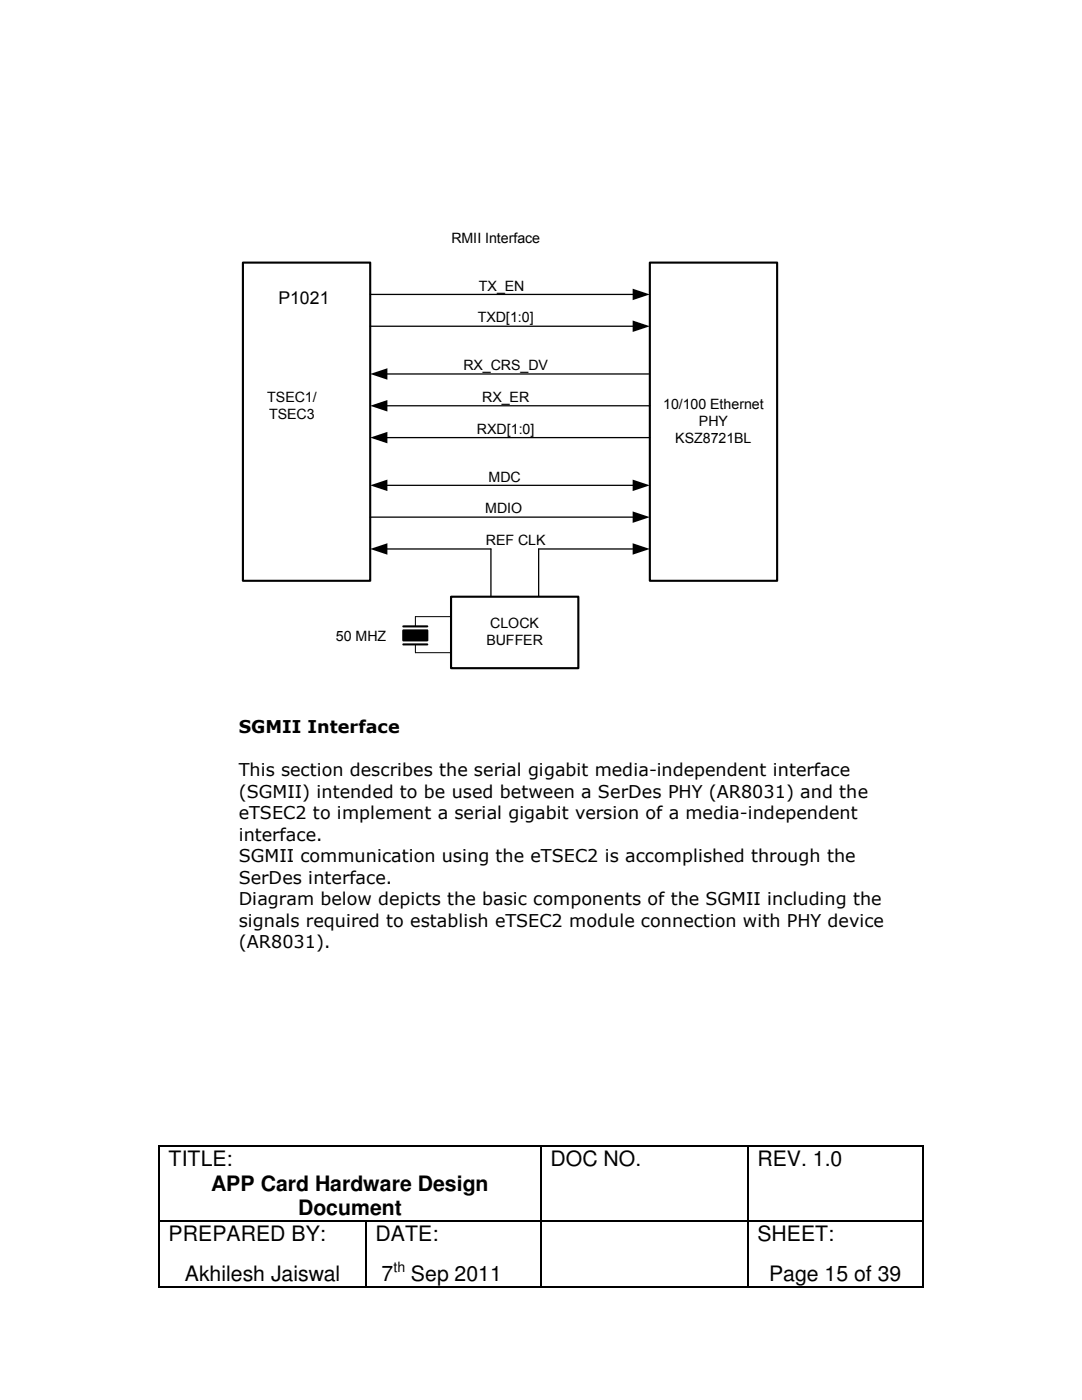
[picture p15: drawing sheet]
<svg xmlns="http://www.w3.org/2000/svg" width="216mm" height="279mm" viewBox="0 0 216 279" stroke-linecap="round" stroke-linejoin="round" font-family="sans-serif">
<defs><g id="words">
<g font-size="4.2">
<text x="33.7" y="232.7">TITLE:</text>
<text x="109.9" y="232.7">DOC NO.</text>
<text x="151.1" y="232.7">REV. 1.0</text>
<text x="42.2" y="237.6">APP Card Hardware Design</text>
<text x="59.5" y="242.5">Document</text>
<text x="33.7" y="247.6">PREPARED BY:</text>
<text x="74.9" y="247.6">DATE:</text>
<text x="151.1" y="247.6">SHEET:</text>
<text x="36.9" y="255.7">Akhilesh Jaiswal</text>
<text x="76.1" y="255.7">7</text>
<text x="82" y="255.7">Sep 2011</text>
<text x="153.5" y="255.7">Page 15 of 39</text>
</g>
<g font-size="3.5">
<text x="55.5" y="60.6">P1021</text>
<text x="47.6" y="146.3">SGMII Interface</text>
<text x="47.6" y="154.9">This section describes the serial gigabit media-independent interface</text>
<text x="47.6" y="159.2">(SGMII) intended to be used between a SerDes PHY (AR8031) and the</text>
<text x="47.6" y="163.5">eTSEC2 to implement a serial gigabit version of a media-independent</text>
<text x="47.6" y="167.8">interface.</text>
<text x="47.6" y="172.1">SGMII communication using the eTSEC2 is accomplished through the</text>
<text x="47.6" y="176.4">SerDes interface.</text>
<text x="47.6" y="180.6">Diagram below depicts the basic components of the SGMII including the</text>
<text x="47.6" y="184.9">signals required to establish eTSEC2 module connection with PHY device</text>
<text x="47.6" y="189.2">(AR8031).</text>
</g>
<g font-size="2.8">
<text x="90.1" y="48.5">RMII Interface</text>
<text x="95.5" y="58">TX_EN</text>
<text x="95.3" y="64.3">TXD[1:0]</text>
<text x="92.5" y="73.9">RX_CRS_DV</text>
<text x="53.3" y="80.1">TSEC1/</text>
<text x="53.7" y="83.5">TSEC3</text>
<text x="96.2" y="80.2">RX_ER</text>
<text x="132.3" y="81.6">10/100 Ethernet</text>
<text x="95.2" y="86.6">RXD[1:0]</text>
<text x="134.7" y="88.4">KSZ8721BL</text>
<text x="139.4" y="85">PHY</text>
<text x="97.5" y="96.1">MDC</text>
<text x="96.8" y="102.4">MDIO</text>
<text x="96.9" y="108.8">REF CLK</text>
<text x="97.8" y="125.3">CLOCK</text>
<text x="67" y="127.8">50 MHZ</text>
<text x="97.1" y="128.7">BUFFER</text>
<text x="78.5" y="253.8">th</text>
</g>
</g></defs>
<g fill="#000">
<path d="M31.6 228.6h.3v.3h-.3zM107.8 228.6h.3v.3h-.3zM149.1 228.6h.3v.3h-.3zM184 228.6h.3v.3h-.3zM31.6 243.5h.3v.2h-.3zM31.6 256.7h.3v.3h-.3zM72.9 243.5h.3v.2h-.3zM72.9 256.7h.3v.3h-.3zM107.8 243.5h.3v.2h-.3zM107.8 256.7h.3v.3h-.3zM149.1 243.5h.3v.2h-.3zM149.1 256.7h.3v.3h-.3z"/>
<path d="M184 243.5h.3v.2h-.3zM184 256.7h.3v.3h-.3z"/>
</g>
<g fill="none" stroke="#000" stroke-width=".25">
<path d="M73.9 58.8h52.6M73.9 65.1h52.6M77 74.6h52.7M77 81h52.7M77 87.3h52.7M77 96.9h49.5M73.9 103.2h52.6M77 109.6h21v9.5M126.5 109.6h-19v9.5M31.7 228.9v14.6M31.9 228.7h75.9M107.9 228.9v14.6"/>
<path d="M108.1 228.7h41M149.2 228.9v14.6M149.4 228.7h34.6M184.1 228.9v14.6M31.7 243.7v13M31.9 243.6h41M31.9 256.8h41M73 243.7v13M73.2 243.6h34.6M73.2 256.8h34.6M107.9 243.7v13M108.1 243.6h41"/>
<path d="M108.1 256.8h41M149.2 243.7v13M149.4 243.6h34.6M149.4 256.8h34.6M184.1 243.7v13"/>
</g>
<path d="M48.5 52.4h25.4v63.5h-25.4zM129.7 52.4h25.4v63.5h-25.4zM90 119.1h25.4v14.3h-25.4zM80.5 125.8h4.8v2h-4.8zM80.5 125h4.8M80.5 128.6h4.8" fill="none" stroke="#000" stroke-width=".42"/>
<g fill="#000">
<path d="M126.2 57.6l3.5 1.2-3.5 1.1zM73.9 74.6l3.4-1.1v2.3zM126.2 64l3.5 1.1-3.5 1.2zM73.9 81l3.4-1.2v2.3zM73.9 87.3l3.4-1.1v2.3zM73.9 96.9l3.4-1.2v2.3zM126.2 95.7l3.5 1.2-3.5 1.1zM73.9 109.6l3.4-1.2v2.3zM126.2 102.1l3.5 1.1-3.5 1.2zM126.2 108.4l3.5 1.2-3.5 1.1z"/>
<path d="M80.5 125.8h4.8v2h-4.8z" fill-rule="evenodd"/>
</g>
<path d="M82.9 128.6v1.7h7.1M90 123.1h-7.1v1.9" fill="none" stroke="#000" stroke-width=".2"/>
<use href="#words"/>
</svg>
